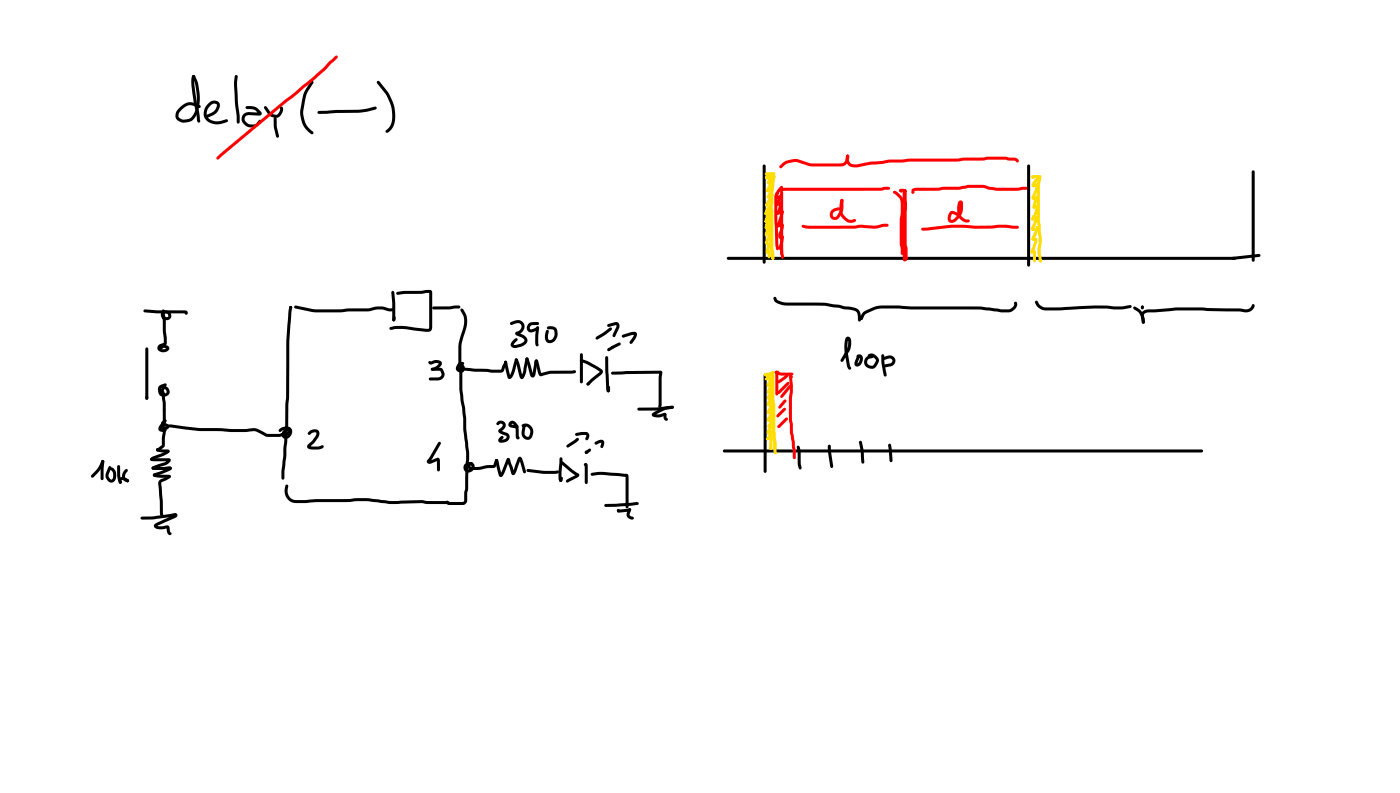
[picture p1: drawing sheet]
<svg xmlns="http://www.w3.org/2000/svg" width="337mm" height="190mm" viewBox="0 0 337 190" stroke-linecap="round" stroke-linejoin="round" font-family="sans-serif">
<g fill="#000">
<path d="M46.3 18.1h.5v.7a33 33 0 0 0 1.2 8.8l.1 1.8a.54 .54 0 0 1-.6-.1 .54 .54 0 0 1-.2-.6v-1a32.7 32.7 0 0 1-1.2-9.1zM56.6 18.1h.4l.2 .3a47.5 47.5 0 0 0 .4 9.5v1.4l-.3 .4-.4-.4-.3-3.7a36.4 36.4 0 0 1-.2-7.3zM74.7 19.6l.3-.2 .4 .4-1.4 2.1a10.8 10.8 0 0 0-1.1 4.7 5.4 5.4 0 0 0 2.3 5l.2 .3-.4 .4a6 6 0 0 1-2.6-6.7l.6-3.1zM90.7 19.5l.2-.1 .3 .1 2 2.6a8.9 8.9 0 0 1 1.1 8.7 1.38 1.38 0 0 1-1.5 1 1.17 1.17 0 0 1 .7-1.2 7 7 0 0 0-.4-7.3l-2.5-3.3zM46.3 18.1h.5a11.7 11.7 0 0 1 .3 9.8 2.74 2.74 0 0 1-2.4 1.6 2.74 2.74 0 0 1-2.5-1.4v-.4a3.8 3.8 0 0 1 4.7-2.9l1.2 .5 .2 .3-.4 .4-1.3-.5a2.53 2.53 0 0 0-3.1 1.1 1.18 1.18 0 0 0-.6 1.5 1.18 1.18 0 0 0 1.6 .6 2.45 2.45 0 0 0 2.4-2.2 12.5 12.5 0 0 0-.6-8v.1l-.1-.2zM49.9 25a1.59 1.59 0 0 1 1.6-.9 1.59 1.59 0 0 1 1.4 1.1 2.95 2.95 0 0 1-1.8 2.6l-1.2 .5-.4-.1v-.5l1.3-.6a1.63 1.63 0 0 0 1.2-2.1 1.33 1.33 0 0 0-1.8 .8l-.5 1.3a1.69 1.69 0 0 0 1.5 1.9l1.4 .1 1.9-.5 .3 .4-.2 .3a4.7 4.7 0 0 1-4.3 .1 2.63 2.63 0 0 1-.4-4.4zM59.1 25.6l1.2-.1 1 .2 .6 .3 .9 .9a.57 .57 0 0 1 0 .7 .57 .57 0 0 1-.7 .2l-2.4-.2-.7 .4-.1 .9 1 .9h1.4l.9-.9 .3-.2 .3 .2v.4l-.9 1.1-.7 .2h-1.1a2.2 2.2 0 0 1-2-2.3 1.62 1.62 0 0 1 1.6-1.4l2.6 .1-.1 .3-1.1-.9-2-.3zM63.5 25.6l.3-.1 .3 .1 .9 1.3a1.23 1.23 0 0 0 1.4 .7 1.23 1.23 0 0 0 .9-1.3l-.1-.5a.47 .47 0 0 1 .6-.2 .47 .47 0 0 1 .3 .6 1.94 1.94 0 0 1-1.3 2 1.94 1.94 0 0 1-2.3-.7l-1-1.5zM65.9 28.2l.2-.2 .4 .4v2l.6 2.3-.4 .4-.3-.3-.5-2zM76.4 26.8l4.6-.4h5.2l4-.8 .4 .4-.3 .3-1.9 .5-2.2 .3-9.5 .3-.3-.1z"/>
<circle cx="46.5" cy="18.4" r=".36"/>
</g>
<path d="M52.1 37.7l16.5-13.8 6.8-5.5 5.2-5h.5v.5l-5.3 5.1-6.7 5.4-16.5 13.9-.5-.1z" fill="#f00"/>
<g fill="#000">
<path d="M34.6 74.4l9.9 .2a.55 .55 0 0 1 .6 .4 .55 .55 0 0 1-.3 .6l-.3-.1-.1-.4 .1 .2h-6.5l-3.2-.3-.3-.3zM39.1 74.4h.4l.1 .3-.1 .4a.67 .67 0 0 0 .4 1.1h.4l.2-.3a.59 .59 0 0 0-.8-.6l.4 6.4a1.03 1.03 0 0 1-.3 1.3l-1.1 .3-.2 .3 .7 .3 .8-.2-.7-.1-.5 .3a.57 .57 0 0 1-.3-.6 .57 .57 0 0 1 .6-.4 1.04 1.04 0 0 1 1.1 .1 1.04 1.04 0 0 1 .4 1.1 1.6 1.6 0 0 1-2.8-.5l.4-.8 1.2-.5v.2l-.5-6.7a1.05 1.05 0 0 1 .6-1.2 1.05 1.05 0 0 1 1.3 .3 1.23 1.23 0 0 1-.3 2 1.23 1.23 0 0 1-1.8-.9v-1zM69.7 73.6h.4l.1 .3-.6 8-.1 13.7-.2 1.6v5.1l-.9 12.6-.4 .3-.4-.3 .1-1.6 .4-3.6 .5-7.4 .2-15.9a72.3 72.3 0 0 1 .5-10.6zM70.8 73.5l.3-.1 4.3 .9a60.8 60.8 0 0 0 9.6-.2h3.3a9.2 9.2 0 0 1 4-.4l1.2 .4 1-.1 .4 .3a1.35 1.35 0 0 1-1.7 .4l-1.2-.3-1.2-.1-2.2 .5h-3.6a58.5 58.5 0 0 1-9.9 .2l-4.1-.9-.3-.4zM94.5 76l.5 .1 .1 .2-.1 .7-.3 .2-.4-.4zM94.2 70l.2-.1 .4 .3 .2 2.4v4.2l-.3 .4-.4-.4zM95.3 70.2l2.6-.3a11.5 11.5 0 0 0 4.3-.2h1.3l.4 .4v8.2a1.18 1.18 0 0 1-.4 1.3 1.18 1.18 0 0 1-1.3 .1l-4.7-.6h-2.7a.8 .8 0 0 1-1.2-.2l.3-.4 1-.2a18.7 18.7 0 0 1 5.4 .5l2.8 .1 .1-8.7 .1 .2h-1a12.5 12.5 0 0 1-4.4 .2l-2.3 .2-.3-.1zM104 73.7l6.3-.3 .4 .3-.4 .4-2.1 .2h-4l-.2-.1zM110.8 74.2l.2-.1 .3 .2 .6 .9a5.8 5.8 0 0 1-.2 4.9 16.4 16.4 0 0 0-.7 7.7l.1 1.2v4.4l.3 2.7a39.5 39.5 0 0 1 .8 7.7l.1 1.5a18.2 18.2 0 0 1 .4 5.8l-.2 6.3-.2 1-.1 2.3-.8 .6-3.7-.1a.69 .69 0 0 1-.4-.8l.2-.2 .5 .4h3.3l.3-.3 .4-9.3a17.9 17.9 0 0 0-.4-5.8l-.2-1.5a36.3 36.3 0 0 0-.7-7.6l-.3-2.7v-3.4a39.3 39.3 0 0 1-.1-7.7l1-3.5 .3-1.4-.1-1.3-.8-1.5zM122.6 77.5l1-.4a1.72 1.72 0 0 1 2.4 .9 1.72 1.72 0 0 1-1.2 2.3l-.4 .1 .1-.5 1.1 .4a1.42 1.42 0 0 1 1.2 1.4 1.42 1.42 0 0 1-1.1 1.4l-1.6 .5a.93 .93 0 0 1-1.1-.3 .93 .93 0 0 1 .1-1.2l.2-.3a.81 .81 0 0 1 1.1-.5 .77 .77 0 0 1-.6 1l-.3 .5 .4 .1 1.1-.3a1.03 1.03 0 0 0 1.1-.9l-.5-.5-.8-.4a.74 .74 0 0 1-.8-1l1.1-.7 .3-.5-.1-.5a1 1 0 0 0-1.4-.4l-1 .4-.2-.1zM127.1 77.7l.7-.3h1.4l.4 .3-.4 .4-1.6 .1a.52 .52 0 0 0-.3 .5 .52 .52 0 0 0 .3 .4l1.3-.5v.2l.3-.4 .4 .3a2.14 2.14 0 0 1-2.6 .9 1.29 1.29 0 0 1 .1-1.9zM129 78.5h.5l.1 .3a9.5 9.5 0 0 0-.2 3.8v.5a.6 .6 0 0 1-.7-.2 .6 .6 0 0 1 0-.6 8.8 8.8 0 0 1 .2-3.7z"/>
<path d="M131.5 78.5a1.71 1.71 0 0 1 2 .2 1.71 1.71 0 0 1 .5 2 1.69 1.69 0 0 1-.9 1.5 1.69 1.69 0 0 1-1.8-.2l-.3-.6v-.8l.2-1.1 .4-.3 .3 .4-.2 1.6a.6 .6 0 0 0 .6 .6 .6 .6 0 0 0 .6-.5l.4-.9-.1-1-.4-.3-1.2-.1zM146 78l1.7-.6a.98 .98 0 0 1 1.1 .4 .98 .98 0 0 1 0 1.2l-.9 1.8-.3 .2-.3-.1-.1-.3 .9-2 .1-.5-1.9 .5-.3-.2zM186 71.4h.5l.2 .5a2.54 2.54 0 0 0 2.2 .8h9.4l3.4 .5 1 .3a5.8 5.8 0 0 1 3.8 1l.5 1.5v.9l-.4 .4-.4-.4v-1.2l-.2-.7-.4-.3-.8-.2-6.5-1-9-.1a3.5 3.5 0 0 1-3.3-1.3zM207.4 75.1l.9-.6 2.7-1 5.1-.1a64.8 64.8 0 0 0 9.9 .2h9.6l5.1 .7h1.8l1-.6 .4-1.1 .2-.1a1.12 1.12 0 0 1-.2 1.8l-1.1 .7h-1.8l-5.4-.6-9.6-.1a64.7 64.7 0 0 1-9.9-.2h-4.2l-1.4 .3-2.5 1.1-.6 1.2-.3 .2-.3-.1-.1-.3zM248.9 72.3h.4l.7 1 1.2 .5h3.7l4.5-.3a27.8 27.8 0 0 1 7.4 0l2.8 .1 2.1-.3 .4 .3-.3 .4a13.2 13.2 0 0 1-5.5 .2l-3.1-.1-8.3 .5h-3.8l-.8-.3-.9-.6-.6-1zM272.5 73.7h.4l.8 .5a3.5 3.5 0 0 1 1.4 3.5l-.5-.1-.1-.2a3.3 3.3 0 0 0-1.1-2.6l-.8-.5-.2-.3zM274.6 74.9l1.3-.6 6.8-.4 15.2 .2 1.3 .2a1.5 1.5 0 0 0 1.8-1.2h.5a1.85 1.85 0 0 1-2.4 1.9l-1.2-.2-15.2-.2-6.4 .4a.89 .89 0 0 0-1.3 .9l.2 1.5-.4 .3-.3-.2-.2-1.6v-.5zM35 95.1h.5v.8h-.5zM35 83.5h.5l.2 .3v11.9l-.4 .4-.4-.4zM38.2 92.7l1.4-.6 .4 .1v.5l-1.1 .4a1 1 0 0 0 .3 1.5l.8-.3-.3-.8h-.2l-.1 .4 .4 3 .1 5.2-.4 .4-.4-.4v-5.2l-.2-2.5a1.05 1.05 0 0 1 .5-1.6 1.05 1.05 0 0 1 1.3 1 1.41 1.41 0 0 1-1.5 1.5 1.41 1.41 0 0 1-1.2-1.7zM103 86.8l.3-.1 .4 .2h-.2l.7-.3a1.29 1.29 0 0 1 2 .9 2.55 2.55 0 0 1-2.5 1.5 .57 .57 0 0 1 .5-.7l.8-.4 .5-.6-.8-.1-.9 .3a.56 .56 0 0 1-.6-.1 .56 .56 0 0 1-.2-.6zM103.7 88.4h2.4l.3 .3 .3 .7a1.46 1.46 0 0 1-1.4 2l-2.1-.1v-.5l2.3-.2 .4-.2 .2-.4-.2-.9h-2l-.2-.1z"/>
<path d="M110.2 88.2l.3-.1 3.6 .5 6.4 .2 .7-1.6a.44 .44 0 0 1 .6-.4l.1 .5-.8 1.8-.6 .4h-2.2l-7.1-.5-.9-.2-.2-.3zM110.1 87.3l.3-.2a.93 .93 0 0 1 1.2 .2l-.1 .3-.8 .1-.3 .6-.1 .3 .6 .2v-.6l-.7-.3a.54 .54 0 0 1 .2-.6 .54 .54 0 0 1 .7 .1 1.13 1.13 0 0 1 .5 1.7 1.13 1.13 0 0 1-1.7 .2 1.13 1.13 0 0 1 .1-1.8zM121.3 86.8l.2-.1 .4 .2 .8 3.6-.3-.2 .6-1.1 .7-2.6a.45 .45 0 0 1 .7-.4v.5l-.6 2.4-.5 1.2-.4 .6a.53 .53 0 0 1-.9-.2l-.8-3.6zM123.9 86.2l.2-.1a1.89 1.89 0 0 1 .9 1.7l.7 2.6h-.4l.5-1.2 .5-3 .4-.3 .2 .1 .1 .4-.4 2.2a2.85 2.85 0 0 1-1.2 2.5l-.3-.1-.2-.5-1.2-4zM126.4 86l.3-.1 .3 .1 .1 .4 1.1 3.6h-.3l.6-3.3 .3-.3h.4l.1 .3-.3 .4 .2-.1-.4 2.7a.7 .7 0 0 1-.3 .9 .7 .7 0 0 1-.9-.2l-1.3-4.2zM128.7 86.4h.4l.3 .3 .8 3h-.2l2.4-.6 5.7-.2 .4 .4-.1 .2-.6 .2-5.4 .1-2.4 .6a.89 .89 0 0 1-.7-.9l-.7-2.8zM139.5 86.3l.3-.1 1.5 .6 3.1 1.7a.87 .87 0 0 1 .5 .9 .87 .87 0 0 1-.6 .8l-2.7 2.3h-.5v-.5l3.1-2.8-3-1.7-1.6-.6-.2-.3zM139.5 84.9h.5l.1 .3v6.5l-.3 .4-.4-.4zM141.3 91.8h.5a.5 .5 0 0 1-.1 .6 .5 .5 0 0 1-.6 .1l-.1-.2zM143.3 80.9l3.3-2.2 .4 .1 .1 .2-.1 .3-3.3 2.2h-.5l-.1-.3zM146.1 92.8h.5l.1 .2-.1 .9-.4 .4-.3-.4zM145.6 85.6l.2-.1 .4 .4 .3 8.2a.6 .6 0 0 1-.8-.7l-.2-4.2z"/>
<path d="M147 89.4l3.5-.3h8.5l.2 .4-.1 1.2-.2 7-.3 .2-.4-.3 .3-.4-.2 .2v-6.7l.2-1.2 .3 .3-11.6 .2-.2-.1zM149.5 80.5l2.5-.8a.81 .81 0 0 1 1 .3 .81 .81 0 0 1-.1 1l-.9 1.5-.3 .1-.4-.3 1.1-2 .1 .1-2.6 .7-.3-.1zM153.3 98l4.4-.1 3.8-.4h.3l.2 .3-.4 .4-3.9 .4-4.1 .1-.3-.2zM159.6 99.3l.3-.1 .3 .3v.8l.4 .4-.1 .3-.4 .1-.5-.4-.1-.4zM156.8 99.3l.6-.4a8.7 8.7 0 0 1 4.1-1.4l.4 .1 .1 .2-.3 .4a8.6 8.6 0 0 0-4.3 1.6l-.1-.4 1 .2 1.7-.4 .2 .4-.1 .2-.4 .1a2.67 2.67 0 0 1-3-.1zM203.4 81a.87 .87 0 0 1 1 .1 .87 .87 0 0 1 .2 1.1v.2a4 4 0 0 1-.9 2.7l-1 1.7-.3 .2-.3-.1v-.5l1-1.7a3.8 3.8 0 0 0 .7-3l.1-.2-.2 1v1.8l.7 3.7a.54 .54 0 0 1-.1 .8l-.4-.1-.2-.6-.7-3.7a6.9 6.9 0 0 1 .3-3.2zM206 85.3a.99 .99 0 0 1 1.3 .1 .99 .99 0 0 1 .1 1.3 1.2 1.2 0 0 1-.6 1.1 1.2 1.2 0 0 1-1.3 0l-.1-.5 .2-.6 .4-1.2 .4-.2 .2 .1 .1 .3-.7 1.6a1.18 1.18 0 0 0 .7-1.4l-.7-.1zM208.6 85.2a1.4 1.4 0 0 1 2 .3l.6 .6a1.15 1.15 0 0 1-.2 1.3l-.3 .6a1.63 1.63 0 0 1-2.6 0 1.63 1.63 0 0 1 .8-2.5l.7-.2 .4 .4-.3 .3-.7 .2a.92 .92 0 0 0-.5 1.2 .92 .92 0 0 0 1.2 .5l.4-.3 .5-1.1-.9-.8h-1zM212.2 85.9l1.1-.4a1.35 1.35 0 0 1 1.9 .7 1.35 1.35 0 0 1-1 1.8l-1.4 .3-.4-.4 .3-.4 1.6-.4a.59 .59 0 0 0 .1-.7 .59 .59 0 0 0-.7-.3l-1.3 .4-.2-.1zM212 85.2l.2-.1 .4 .3v2l.6 2.7-.4 .4-.4-.3-.5-2.7zM24.4 110.6h.6l.1 .3-.9 1.8-1.7 2h-.6v-.5l1.5-1.6zM24.4 110.6h.5l.2 .4-.2 4-.4 .4-.3-.4v-2.6z"/>
<path d="M26.2 112l.5 .1 .1 .2-.6 1.4a1.05 1.05 0 0 0 .4 1.4l.3 .1a1.31 1.31 0 0 0 .3-1.6l-.7-.9a.63 .63 0 0 1 .7-.3 .63 .63 0 0 1 .4 .5 2.05 2.05 0 0 1-.6 3 1.71 1.71 0 0 1-1.5-2.5zM28.7 114.9a1.75 1.75 0 0 1 2.3 .4l-.1 .5-.2 .1-1-.5-.5-.1 .1 .5-.4 .4-.2-.1-.2-.5zM28.6 115.6l.3-.1 .3 .1v.4l-.3 .2-.2-.1zM28.3 111.8l.2-.1 .4 .4v2.2l.4 1.5-.4 .4a2.68 2.68 0 0 1-.7-2zM30.1 112.8h.5a.87 .87 0 0 1-.4 1l-.1 .1a.76 .76 0 0 0 .6 1.2l.2 .1a.53 .53 0 0 1-.3 .7 .53 .53 0 0 1-.7-.3 1.7 1.7 0 0 1 .2-2.8zM30.4 115.3l.5-.1v.5l-.5 .1zM36.2 110.1h4.4a.68 .68 0 0 1 .4 .7 .68 .68 0 0 1-.5 .6l-3.7 1.4-.3-.1a.52 .52 0 0 1 .4-.8l2.7-.8 .8-.7 .2 .4h-3.5a.63 .63 0 0 1-.7-.1 .63 .63 0 0 1-.2-.6zM36.5 112.2l4.2-.2 .5 .2 .1 .3-.3 .3-.4-.2 .1 .1-1.1 .2h-2.5l-.5-.1-.2-.3zM36.8 113.9l3.9 .2 .3 .3-.3 .4h-2a2.53 2.53 0 0 1-1.9-.4zM37.6 107.8l.3-.1 2.5 .3 .4 .4-.4 .4-2.3-.2-.5-.3zM39.4 103.1h.5v.5h-.5zM39.3 103.6h.5l.1 .3-.3 3.3-1 .9-.7 .3a.48 .48 0 0 1-.3-.6 .48 .48 0 0 1 .5-.3l.8-.5v-1.9z"/>
<path d="M39 101.2l.5-.4h.5l.1 .3-.2 .3-.5 .5v.6h.6l-.3-.1a.7 .7 0 0 0-.9 .6l.7 .1-.2 .1 .3-.2 .4 .4a1.04 1.04 0 0 1-1.6 .2 1.04 1.04 0 0 1 .2-1.7 1.2 1.2 0 0 1 1.3-.2 1.2 1.2 0 0 1 .7 1 1.13 1.13 0 0 1-1.6 .3 1.13 1.13 0 0 1-.1-1.7zM39.9 102.3l.5-.3h.5l7 .8 5.2 .1 2.4 .2h3.5l2.3-.2 3 1.3h2.9l2.1-.5-.8 .4v.5l.2 .1 .4-.1 .3-.5 .1-.5-.1-.3a2.06 2.06 0 0 0-2.1 .5l-.2-.1a1.02 1.02 0 0 1 .9-1.1 1.43 1.43 0 0 1 1.5-.1 1.43 1.43 0 0 1 .7 1.3 1.42 1.42 0 0 1-.8 1.4 1.42 1.42 0 0 1-1.6-.3 1.38 1.38 0 0 1 .4-1.6 1.38 1.38 0 0 1 1.7 0 .96 .96 0 0 1-.2 1 .96 .96 0 0 1-1 .2l-1.6 .5h-2.8l-3.3-1.4-2 .2h-3.3l-2.6-.2-5.3-.1-6.7-.8-.9 .2-.3-.1zM36.2 110l3.9-1.8-.1 .2 .4-.4a.5 .5 0 0 1 .3 .6 .5 .5 0 0 1-.4 .4l-3.5 1.4-.3 .3-.4-.4zM38.3 115.4l2.4-1.3 .2 .1 .1 .4a3.3 3.3 0 0 1-2 1.2l-.3 .3 .4 4.3 .1 3.6a.59 .59 0 0 1-.6-.1 .59 .59 0 0 1-.2-.7v-2.8l-.4-4.3zM36.9 113.8l3.7-1.4 .4-.3a.46 .46 0 0 1 .3 .5 .46 .46 0 0 1-.4 .4l-3.8 1.5-.4-.4zM68.7 116.5h.5v1a2.23 2.23 0 0 0 2.7 2.6h1.9a52.8 52.8 0 0 1 8.9-.2h1.3a37.2 37.2 0 0 1 9.6 .4l7.8-.2 1.4 .3h4.5l.7 .1 .2 .3-.3 .4-5.1-.1-1.3-.2-5.2 .1a43.5 43.5 0 0 1-8-.6l-5.6 .2a51.8 51.8 0 0 0-8.8 .2l-.5 .1a6.7 6.7 0 0 1-3.6-.4 3.2 3.2 0 0 1-1.2-3.8zM74.1 103.9l.3-.3a1.38 1.38 0 0 1 1.3-.5 1.38 1.38 0 0 1 1.1 1l-.2 .9-.9 1.2-1.2 1.1v-.2l1.9 .2 .7-.2a.48 .48 0 0 1 .7 .2l-.2 .4-.9 .3h-1.9l-.8-.3-.2-.4 .1-.4 1.2-1.2 .8-1 .2-.6-.1-.2h-.6l-1.1 .6-.3-.4zM105.3 106.3l.3-.2 .3 .1 .1 .4-2.7 4.4-.1-.3 1.7-.7a.56 .56 0 0 1 .7 .1 .56 .56 0 0 1 .2 .6v2.2l-.4 .4-.4-.4v-2.4l.3 .2-1.4 .5a.74 .74 0 0 1-1.2 0 .74 .74 0 0 1 .4-1.1zM111.7 111.5l.8-.3 1.1-.1v.5l-1 .3a.51 .51 0 0 0-.3 .8 .51 .51 0 0 0 .8-.1l.3-.6-.4-.3 .2 .4 .7 .1 4.7-.5 .4-1.2 .4-.2 .3 .3-.3 1a.91 .91 0 0 1-1.1 .8l-1.2 .1-1.9 .4h-1.7a1 1 0 0 1-1.1-.7 1 1 0 0 1 .5-1.2 1.22 1.22 0 0 1 1.2 1.2 1.22 1.22 0 0 1-1.1 1.3 1.2 1.2 0 0 1-1.4-.5 1.2 1.2 0 0 1 .1-1.5zM119.4 101.5l.2-.2a1.22 1.22 0 0 1 1.9 .3 1.22 1.22 0 0 1-.7 1.8l-.3 .3-.1-.3 1.4 .6a1.18 1.18 0 0 1 .7 1.2 1.18 1.18 0 0 1-1 1l-.8 .2a.71 .71 0 0 1-.9-.4 .71 .71 0 0 1 .4-.9l.5-.4 .3 .1a.75 .75 0 0 1-.5 1l-.1-.2 1.1-.2 .3-.5-.2-.3-1.1-.3a.73 .73 0 0 1-.7-.7 .73 .73 0 0 1 .6-.8 .64 .64 0 0 0 .4-.9l-.6-.1-.5 .4-.3-.1zM119.1 110.4l.5-.1 .2 .3 .8 3.4-.3-.1 1.5-3.6 .3-.3 .3 .1 .1 .3-.2 .3 .1-.1-1.1 3a.82 .82 0 0 1-.4 .8 .82 .82 0 0 1-.9 0l-1-3.8zM121.9 110.1a.49 .49 0 0 1 .6 0 .49 .49 0 0 1 .2 .5l.9 3-.4-.1 1.2-3.3a.52 .52 0 0 1 .5-.5 .52 .52 0 0 1 .6 .4l.9 3.2-.1 .3-.2 .1-.4-.2-.9-3.1 .4-.1-.9 2.6a1.02 1.02 0 0 1-1.2 1.2l-1-2.9-.3-.8z"/>
<path d="M122.5 101.4l.6-.3 .6 .2 .9 1v.5l-.5-.1-.9-.9-.3 .1 .6 .2a.94 .94 0 0 1 1.2 .9v2l-.3-.2 .4 .1 .1 .3a.51 .51 0 0 1-.6 .3 .51 .51 0 0 1-.3-.7l-.1-1.8-.5-.2a.88 .88 0 0 1-.9-.2 .88 .88 0 0 1-.2-1zM125.4 102.1a1.94 1.94 0 0 1 2.5 .4 1.94 1.94 0 0 1 0 2.5 1.41 1.41 0 0 1-1.8 .4 1.41 1.41 0 0 1-.7-1.7l.2-1.3 .4-.3 .3 .4-.2 1.1a.95 .95 0 0 0 .8 1.3 1.35 1.35 0 0 0 .6-1.4 1.35 1.35 0 0 0-1.2-1l-.6 .1-.2-.1zM126.7 112.8l.3-.1 3.8 .4 3.2-.1 .3 .1v.5a3.7 3.7 0 0 1-2.5 .2l-4.9-.4-.4-.4zM134.7 114.6l.3-.1a.61 .61 0 0 1 .3 .8 .61 .61 0 0 1-.7 .4l-.2-.3zM134.6 110h.5l.1 .2-.2 3.2v2.3a.65 .65 0 0 1-.7-.9zM134.8 110.9h.5l3 2.4a.93 .93 0 0 1 .8 1.1h-.5l-1.5-1.1-2.2-1.9zM136.3 106.9l1.9-1.3a.58 .58 0 0 1 .4-.3 .58 .58 0 0 1 .6 .2l-.6 .7-1.9 1.3-.5-.1-.1-.2zM138.3 104.1l1.2-.3h1.3a1.04 1.04 0 0 1 .9 .9 1.04 1.04 0 0 1-.7 1.1l-.3-.4 .2-.9-2.3 .2-.3-.1zM136.2 115.3l2.4-1.3-.1 .1 .4-.3a.54 .54 0 0 1 .3 .6 .54 .54 0 0 1-.5 .4l-2.3 1.1-.4-.3zM140.7 108.5l1-.8 .4 .4-1 1-.4-.1zM140.6 111.4l.2-.1 .3 .1 .2 .5v4l-.4 .4-.3-.4zM142.1 113.7l.2-.1a31.3 31.3 0 0 1 8.1 .2 .66 .66 0 0 1 .7 .9v7.1l-.4 .3-.3-.3v-7.4l.2 .1-3.3-.2a13.4 13.4 0 0 0-4.9 0l-.3-.1z"/>
<path d="M143 106.3l.8-.5a.95 .95 0 0 1 1.3 .1 .95 .95 0 0 1 0 1.3l-.2 .4-.5-.1-.1-.3 .2-.9-1.2 .5-.3-.1zM33.9 124.2l2.9-.2 3.9-.5a1.84 1.84 0 0 1 1.8-.1 .76 .76 0 0 1-.7 1.1l-4.1 1.9v-.2l.7 .2 1.4-.1a.68 .68 0 0 1 1 .6l.1 .9 .4 .4a.65 .65 0 0 1-.9 .2 .65 .65 0 0 1-.3-.8v-.8l.1 .1a2.75 2.75 0 0 1-3.2-.4 .84 .84 0 0 1 .7-.9l4.3-2 .1 .4-5.6 .8h-2.4l-.2-.1zM145.3 121.2l7.9-.6 .4 .4-.4 .3-5.1 .4-2.5 .1-.3-.1zM148.4 122.5l3-.4 .3 .4-.5 .4-2.2 .2-.5-.1-.2-.3zM151.1 122.2h.5l.1 .3-.4 1.1 .5 .5a.52 .52 0 0 1 .5 .6 1.27 1.27 0 0 1-1.7-1.1z"/>
<circle cx="69.9" cy="73.9" r=".37"/>
<circle cx="69.9" cy="73.9" r=".36"/>
<circle cx="94.7" cy="76.8" r=".36"/>
<circle cx="274.8" cy="77.4" r=".36"/>
<circle cx="110.4" cy="88.5" r=".36"/>
<circle cx="110.4" cy="88.5" r=".37"/>
<circle cx="121.5" cy="87" r=".36"/>
<circle cx="124.1" cy="86.5" r=".36"/>
<circle cx="126.7" cy="86.2" r=".36"/>
<circle cx="146.2" cy="93.9" r=".36"/>
<circle cx="24.7" cy="110.9" r=".37"/>
<circle cx="36.5" cy="110.3" r=".36"/>
<circle cx="36.8" cy="112.5" r=".36"/>
<circle cx="37.1" cy="114.1" r=".36"/>
<circle cx="37.9" cy="108.1" r=".36"/>
<circle cx="40.7" cy="114.5" r=".36"/>
<circle cx="119.4" cy="110.6" r=".36"/>
<circle cx="134.8" cy="115.4" r=".36"/>
<circle cx="140.8" cy="111.6" r=".37"/>
<circle cx="140.9" cy="108.7" r=".37"/>
<circle cx="148.6" cy="122.7" r=".37"/>
<circle cx="151.4" cy="122.5" r=".36"/>
</g>
<g fill="#000">
<path d="M183.4 39.6l.3-.1 .4 .4v23.1l-.4 .4-.4-.4z" fill-rule="evenodd"/>
<path d="M247 39.6h.5l.1 .3v23.8l-.3 .4-.4-.4z" fill-rule="evenodd"/>
<path d="M301 41h.5l.1 .3v21.2l-.3 .4-.4-.4z" fill-rule="evenodd"/>
<path d="M174.8 61.8l122-.1 .4 .4-.4 .3h-121.7l-.4-.3z" fill-rule="evenodd"/>
<path d="M274.4 73.5l.2-.1a.49 .49 0 0 1 .4 .5 .49 .49 0 0 1-.4 .4 .53 .53 0 0 1-.2-.8z" fill-rule="evenodd"/>
<path d="M296.1 61.8l6.5-.8 .4 .4-.3 .3-6.3 .7-.3-.1z" fill-rule="evenodd"/>
<path d="M146.1 83.7l1.1-.6 .4 .3-.2 .4-.9 .5z" fill-rule="evenodd"/>
<path d="M146.9 83.3l1.8-1 .4 .1 .1 .2-.2 .4-1.6 .8-.4-.1z" fill-rule="evenodd"/>
<circle cx="274.6" cy="73.7" r=".36"/>
<circle cx="146.3" cy="84" r=".36"/>
</g>
<g fill="#fd0">
<path d="M183.9 41.5l2.1-.1 .4 .3-.4 .4h-1.8l-.4-.4z"/>
<path d="M185.7 42.1l.3-.2 .4 .4-.5 3.8v2.3l-.4 2.8v6.1l.6 4a.85 .85 0 0 1-.3 1.1l-.4-.3-.7-4.9v-6.2l.5-2.6v-2.4z"/>
<path d="M184.8 42.2l.3-.1 .4 .3v1.7l.2 1.1v4.2l.2 1.7v8.7l.3 2-.1 .5-.3 .1-.4-.3-.2-2.2v-8.8l-.2-1.7v-4.2l-.3-1.1z"/>
<path d="M184.3 41.9l.6-.3 .3 .4-.6 .7-.1-.2v.5a.51 .51 0 0 1-.6-.3 .51 .51 0 0 1 .2-.6z"/>
<path d="M184 42.5l.9-.5a.61 .61 0 0 1 .7 .3 .61 .61 0 0 1-.1 .8l-.4 .8-.3-.3 .6-.5 .4 .1v.5l-.4 .3a.59 .59 0 0 1-.9 .2 .59 .59 0 0 1 .1-1l.3-.8 .4 .2-1 .5-.3-.1z"/>
<path d="M185.3 43.2h.5v.5h-.5z"/>
<path d="M185.3 43.2l.3-.1a.58 .58 0 0 1 .4 .5 .58 .58 0 0 1-.3 .5l-.9 2h-.5l-.1-.5z"/>
<path d="M184.2 45.5h.5h-.2l1.2-.7 .3 .4-.4 .5a1.2 1.2 0 0 1-1.3 .4z"/>
<path d="M185.4 44.9h.5l.1 .3-.1 .2-.4 .1-.2-.3z"/>
<path d="M185.4 44.9h.5l.1 .5-1 2.1-.4 .2-.2-.1-.1-.4z"/>
<path d="M185.4 46.6h.4l.1 .4-1.3 2.4-.3 .3-.3-.1-.1-.4z"/>
<path d="M185.3 48.5l.3-.1 .2 .1 .1 .4-1.1 1.7-.4 .9-.3 .2a.78 .78 0 0 1-.1-1.3z"/>
<path d="M184.7 50.6h.4l.1 .3-.7 2.3-.4 .3-.3-.1-.1-.3z"/>
<path d="M184.7 52.2h.4l.1 .3-.7 2.1v-.2v.5a.56 .56 0 0 1-.7-.3 .56 .56 0 0 1 .2-.7z"/>
<path d="M183.9 54.4l.8-.4 .3 .1 .1 .2-.1 .3-.8 .4-.3-.1z"/>
<path d="M184.5 54.1h.5l.1 .4-.7 2.2a.48 .48 0 0 1-.6-.2 .48 .48 0 0 1 .1-.6l.5-1.5 .1 .2z"/>
<path d="M184.6 56l.5-.1 .3 .3-.1 .3h-.7z"/>
<path d="M184.7 56l.3-.1a.53 .53 0 0 1 .3 .8l-.7 1.6v-.1a.82 .82 0 0 1 .4 1.4l-.3 1.2-.3 .1a.8 .8 0 0 1-.1-1.2l.1-.9 .2 .1a.66 .66 0 0 1-.7-.9z"/>
<path d="M184.2 60.3h.1a.52 .52 0 0 1 .6-.3 .52 .52 0 0 1 .3 .7v1l-.3 .4-.4-.4v-1.1l.4 .1-.4 .2-.3-.1z"/>
<path d="M248 42.2l.3-.1a2.18 2.18 0 0 1 2.1 .3l-.4 2.4v8.3l.2 2.3a9.2 9.2 0 0 1 0 4.1l.2 3.2-.3 .3a.84 .84 0 0 1-.4-1l-.2-2.5a9.2 9.2 0 0 0 0-4.1l-.2-2.3v-8.7l.4-1.9 .2 .3h-1.5l.2-.2-.1 .3-.3 .1-.4-.3z"/>
<path d="M249.8 62.5l.1-.1 .2 .3-.2-.3h.4l.1 .5-.2 .1-.1-.3 .1 .3-.4-.1z"/>
<path d="M249.1 42.7l.3-.2 .3 .4-1 1.7v-.2l-.1 .4a.47 .47 0 0 1-.6-.1 .47 .47 0 0 1 .2-.7z"/>
<path d="M248.1 44.3l.8-.2a.66 .66 0 0 1 .7 .2 .66 .66 0 0 1 0 .8l-1 2.4v-.1a.45 .45 0 0 1 .4-.2 .45 .45 0 0 1 .4 .3l-.4 .4 .2-.1a.67 .67 0 0 1-.9 .2 .67 .67 0 0 1-.3-.9l.7-1.5 .3-1 .1 .1-.8 .3-.2-.2z"/>
<path d="M248.8 47.2l.5 .1 .1 .3-.5 2.1-.3-.2 .8-.3 .4 .3-.1 .3-.9 .4a.53 .53 0 0 1-.6-.2 .53 .53 0 0 1 .1-.7z"/>
<path d="M249.2 49.3l.3-.1 .3 .2v.4l-.6 1.8-.7 1.4-.3 .1a.58 .58 0 0 1-.1-1l.5-.8z"/>
<path d="M248.9 52h.5l.1 .2-.6 2.1-.3 .7-.3-.2h.5a.55 .55 0 0 1-.7 .6 .55 .55 0 0 1-.2-.9l.4-.7z"/>
<path d="M249.2 54.3h.4l.1 .4-1 2.7-.3-.2a.67 .67 0 0 1 1 .3l-.6 2.2-.4 .8v-.2v.5l-.3 .1a.72 .72 0 0 1-.1-1.2l.7-2.1 .2 .2a.62 .62 0 0 1-.9-.1 .62 .62 0 0 1 .1-.9z"/>
<path d="M247.9 60.3l.5-.2a.59 .59 0 0 1 .6 .8v1.7l-.3 .4-.4-.4v-2l.2 .2a.46 .46 0 0 1-.8-.2z"/>
<circle cx="186" cy="42.3" r=".37"/>
<circle cx="184.4" cy="60.6" r=".37"/>
<circle cx="250.1" cy="62.6" r=".36"/>
<circle cx="249.5" cy="49.6" r=".37"/>
</g>
<g fill="#f00">
<path d="M187.2 45.5l1.5-.4h23.1l.9-.2h.9l.4 .3-.4 .4-1.8 .2h-22.7l-1.7 .3-.2-.1z"/>
<path d="M214.8 45.9a2.11 2.11 0 0 1 1.9 1.2l.4 .7 .1 1.1v2.3l-.2 1.6v5.2l.3 2.9-.4 .4-.4-.4-.2-2.3v-5.9l.2-1.5v-2.6l-.3-1-1.5-1.2z"/>
<path d="M187.7 45.9h.5l.1 .3v14.8l-.4 .4-.4-.4z"/>
<path d="M186.5 46.2l.5-.2 .3 .4-.1 .3-.3 .1 .2-.1-.2 1v4.9l.3 6.6a.59 .59 0 0 1-.3 .9l-.3-.1-.1-.3 .3-.3-.2 .2-.2-.6-.2-5.7-.1-5.6z"/>
<path d="M187.6 44.7l.3-.1 .4 .4-.9 1.2-.5 1.1-.2-.2 1.1-.5 .4 .4-.3 .3h.1a1.13 1.13 0 0 1-1.8 .2l.4-1.5z"/>
<path d="M187.6 46.7h.5v.5l-1 2.1-.5 .1a2.06 2.06 0 0 1 .4-1.7z"/>
<path d="M186.6 48.8h.5l-.2-.1 .8-.3 .3 .3-.2 .4a.83 .83 0 0 1-1.3 0z"/>
<path d="M187.4 48.5h.5v1l-.3 1.2-.4 .8-.2 .1a.43 .43 0 0 1-.3-.7l.3-.6z"/>
<path d="M186.7 51l.5-.1h-.2l.9-.4 .4 .1 .1 .3-.1 .2-1.2 .5-.4-.1z"/>
<path d="M187.8 50.6a.54 .54 0 0 1 .6 .3 .54 .54 0 0 1-.1 .6l-.7 2.1-.4 .9-.2 .1a.54 .54 0 0 1-.2-.9z"/>
<path d="M186.7 54h.5l-.2-.1 .7-.3a.6 .6 0 0 1 .6 .2 .6 .6 0 0 1 .1 .6l-.6 2.4-.2-.1 .3-.2 .3 .1 .1 .3-.2 .3a.69 .69 0 0 1-.9 0 .69 .69 0 0 1-.1-.9l.6-2.1 .2 .1-.5 .2a.44 .44 0 0 1-.6 .1 .44 .44 0 0 1-.1-.6z"/>
<path d="M187.8 56.6h.5l.1 .6-.5 2.4-.2-.2a.67 .67 0 0 1 .6 .7v.9a.79 .79 0 0 1-.2 1.2 1.72 1.72 0 0 1-.5-1.4l-.1-.8 .1 .1a.53 .53 0 0 1-.4-.8z"/>
<path d="M192.8 54.1l.3-.1a11.4 11.4 0 0 0 4.3 .2h7.9l1.7-.2 3.8 .2a4.4 4.4 0 0 1 2.7-.3l.1 .2-.3 .4h-1l-1.8 .4-3.5-.2-1.7 .2h-7.9a12.2 12.2 0 0 1-4.4-.2l-.3-.4z"/>
<path d="M202.1 47.9h.5a4.9 4.9 0 0 1-1 4.5 1.35 1.35 0 0 1-2.1-.3 1.35 1.35 0 0 1 .8-1.9l1.4-.4 .4 .3-.3 .4-.9 .2-.5 .3-.2 .5 .2 .5a.58 .58 0 0 0 .8-.2l.2-.3a4.1 4.1 0 0 0 .6-3.3z"/>
<path d="M202.1 47.9l.5-.1 .2 .3-.1 .3h-.5l-.2-.3z"/>
<path d="M202.2 47.8l.4 .1 .2 .2-.3 1.4 .1 1.7a2.43 2.43 0 0 0 1.3 1.4l.5 .2 1-.2 .3 .1a.67 .67 0 0 1-.9 .8h-.7l-.6-.3a2.85 2.85 0 0 1-1.7-2.4l.1-1.9z"/>
<path d="M216.3 45.5h.4l.3 .4-.1 .3-.2 .1-.4-.2z"/>
<path d="M216.3 45.5a1.02 1.02 0 0 1 1.1-.1 1.02 1.02 0 0 1 .5 .9l.1 12.5 .2 .9v2.3a.61 .61 0 0 1-.6 .8 .61 .61 0 0 1-.6-.8l-.2-2.9v-4.2v-1.8l.4-3.2-.2-3.5 .3-.8h.5l.2 .2-.3 .6 .2 3.5-.4 3.3v5.8l.2 3.2-.3-.1 .1-2.4-.3-.8v-12.8l-.9-.1z"/>
<path d="M219.2 45.5l.9-.4 10.4-.2 2.2-.5h1.6a5.7 5.7 0 0 1 3.1 .3l2.2 .4h5.1l2-.2 .3 .3-.3 .4-2 .2h-5.3l-1.9-.3-1.2-.4h-3.6l-1.4 .3a9.2 9.2 0 0 1-3.8 .2l-1.9 .2h-5.4l-.7 .3-.3-.1z"/>
<path d="M230.5 48.3a.65 .65 0 0 1 .8 0 .65 .65 0 0 1 .2 .8 4.1 4.1 0 0 1-2.6 4.4 1.15 1.15 0 0 1-1-.6 1.15 1.15 0 0 1 0-1.2 1.06 1.06 0 0 1 1.6-.9l1 .6v.4l-.4 .1-1.1-.5a1.22 1.22 0 0 0-.4 1.4h.2a3.4 3.4 0 0 0 2-3.1v-.9h.2a4.7 4.7 0 0 0 .1 3 1.78 1.78 0 0 0 1.5 .9l.4 .1a.59 .59 0 0 1-.2 .6 .59 .59 0 0 1-.7 0 2.51 2.51 0 0 1-1.9-1.9 4.5 4.5 0 0 1 .3-3.1z"/>
<path d="M221.5 54.8l7.4-.8 6.5 .2 6.4-.2 2.8 .2 .3 .4-.3 .3-2.8-.2-6.4 .2-6.9-.2-6.7 .7-.3-.1z"/>
<path d="M187.4 39.8l.6-.5a5.5 5.5 0 0 1 3.6-1.1l2.3 .7a5.6 5.6 0 0 0 3.3 .4h5a1.41 1.41 0 0 0 1.2-1.7l.1-.4a.59 .59 0 0 1 .7 .3 .59 .59 0 0 1-.1 .7 1.96 1.96 0 0 1-1.9 1.8h-5a9.3 9.3 0 0 1-5.4-1l-.8-.1-1.7 .4-1.6 1.2-.4-.4z"/>
<path d="M203.5 37.3l.3-.2 .2 .1 .1 .5a1.42 1.42 0 0 0 .3 1.5 1.42 1.42 0 0 0 1.5 .3l.4-.1a23.5 23.5 0 0 1 6-.8l1.3-.3h3.3l1.7-.2h11.6l1.5-.2h4.6l1.2-.3h4.1l1 .3h1.2a.92 .92 0 0 1 1 1l-.4 .1-.5-.4h-1.5l-.7-.2h-4.2l-1.2 .2h-4.5l-1.6 .2h-11.6l-1.7 .2-3.2 .1-1.5 .3a21.8 21.8 0 0 0-6 .8 2.15 2.15 0 0 1-2.3-.6 2.15 2.15 0 0 1-.4-2.3z"/>
<circle cx="188" cy="56.9" r=".37"/>
<circle cx="216.5" cy="45.8" r=".36"/>
<circle cx="203.8" cy="37.5" r=".36"/>
</g>
<circle cx="219.5" cy="46.2" r=".36" fill="#f00"/>
<g fill="#000">
<path d="M183.7 89.9l.2-.2 .4 .4v23.2l-.4 .3-.3-.3z" fill-rule="evenodd"/>
<path d="M173.9 108.1l115-.1 .3 .3-.3 .4h-114.8l-.2-.1z" fill-rule="evenodd"/>
</g>
<g fill="#fd0">
<path d="M183.9 90.8l1.7-.1 .3 .3-.3 .4h-1.4l-.4-.4z"/>
<path d="M185.3 90.9h.5l.1 .2-.2 3.5 .2 7.6 .5 1.7v1.5l.2 .8v1.8l-.3 .3-.4-.3-.2-3.9-.5-1.9-.2-8.4z"/>
<path d="M185.5 89.2l.3-.2 .4 .4v6.5l.2 1.6v7.4l.2 1.4v2.8a.59 .59 0 0 1-.6-.2 .59 .59 0 0 1-.1-.6v-2l-.2-1.4v-7.4l-.2-1.6z"/>
<path d="M183.6 89.9l1.2-.4a.64 .64 0 0 1 .8 .4 .74 .74 0 0 1-1 .3l-.7 .3-.2-.1z"/>
<path d="M184.5 89.8l.4-.2a.43 .43 0 0 1 .5 0 .43 .43 0 0 1 .1 .5l-.5 .2-.3 .6a.45 .45 0 0 1-.5-.2 .45 .45 0 0 1 .1-.6z"/>
<path d="M184.2 90.3l.3-.1 .3 .2v.5l-.3 .1-.3-.2z"/>
<path d="M185 89.5h.5v.5l-.7 .9h-.6v-.5z"/>
<path d="M185 89.5l.4-.1a1.55 1.55 0 0 1-.4 1.8l.1-.2-.4 .3a.59 .59 0 0 1-.1-.9z"/>
<path d="M184.5 90.7h.4l-.2-.1a.65 .65 0 0 1 .9 .2 .65 .65 0 0 1-.1 .9l-.5 .9-.1-.2v.5l-.5-.1-.1-.4 .6-1.3 .2 .2h-.6l-.1-.3z"/>
<path d="M184.4 92.3h.4l-.2-.1a.62 .62 0 0 1 .9-.1 .62 .62 0 0 1 .1 .9l-.5 1.2-.1-.3v.5l-.2 .1-.4-.2v-.3l.6-1.5 .3 .2-.3 .2a.43 .43 0 0 1-.7-.3z"/>
<path d="M184.5 93.9l.8-.3 .4 .3-.1 .3-.8 .3-.3-.1z"/>
<path d="M185.1 93.7a.48 .48 0 0 1 .6 .2 .48 .48 0 0 1-.1 .6l-.5 1.2-.2-.3 .6-.1a.5 .5 0 0 1-.4 .8h-.2a.52 .52 0 0 1-.5-.3 .52 .52 0 0 1 .1-.6l.5-1.3v.3z"/>
<path d="M185 95.3h.4l.2 .4-.5 1.5-.3-.3a.63 .63 0 0 1 1 .5l-.7 1.7-.3-.3 .7-.3 .2 .1a.74 .74 0 0 1-.5 .8 .74 .74 0 0 1-.8-.3l.7-1.8 .2 .2a.56 .56 0 0 1-.7 .1 .56 .56 0 0 1-.2-.7z"/>
<path d="M185.2 98.6h.5a1.14 1.14 0 0 1-.2 1.4l-.4 .9-.3-.2 .1-.2a.63 .63 0 0 1 .9-.3 .63 .63 0 0 1 .1 1l-.7 1.2v-.2l-.1 .5-.2 .1-.3-.2-.1-.4 .9-1.6 .3 .2-.3 .3a.59 .59 0 0 1-.9 .1 .59 .59 0 0 1 .1-.9z"/>
<path d="M184.6 102.2l.4-.1h-.2a.54 .54 0 0 1 1 .1l-.3 .3a.53 .53 0 0 1-.5 .3 .53 .53 0 0 1-.5-.4z"/>
<path d="M185.2 101.9h.5l.1 .5-.8 1.5-.2-.3a.64 .64 0 0 1 1 .2l-.1 .3h-.5l.2 .1a.65 .65 0 0 1-.6 .2 .65 .65 0 0 1-.5-.5z"/>
<path d="M185.2 103.5h.5l.1 .5-.7 1.3-.5 .4-.4-.3z"/>
<path d="M184.3 105.2l.9-.6 .4 .1 .1 .2-.1 .3-1 .6-.3-.2z"/>
<path d="M185.1 104.7l.4-.1 .2 .3-.1 .3h-.5l-.1-.3z"/>
<path d="M185.1 104.7l.2-.1 .4 .2v2.3l-.2 .7v-.4l.2 .4a.45 .45 0 0 1-.7 .2 .45 .45 0 0 1 0-.7z"/>
<circle cx="185.6" cy="91.2" r=".38"/>
<circle cx="185.3" cy="95.6" r=".36"/>
<circle cx="185.5" cy="98.9" r=".37"/>
<circle cx="185.4" cy="102.2" r=".36"/>
<circle cx="184.6" cy="105.4" r=".36"/>
</g>
<g fill="#f00">
<path d="M186.4 89.1a.5 .5 0 0 1 .6 0 .5 .5 0 0 1 .2 .6h-.8l-.1-.3z"/>
<path d="M186.4 89.2l.2-.1 1.1 .4h1.3l.4 .5-.3 .4-.4-.4 .2 .2h-1.5l-1-.5-.1-.3z"/>
<path d="M189.1 89.6l1.3-.1 .3 .4-.3 .3h-1.1l-.2-.1z"/>
<path d="M189.8 90.1l.2-.1 .4 .3 .2 2.3-.2 3.1v5.1l.2 1.3v1.9l.7 4.3v1.7l-.4 .3-.3-.3v-1.7l-.7-4.3v-1.9l-.2-1.3-.1-5.1 .3-1.7z"/>
<path d="M186.5 89.6l.2-.1 .4 .4v4.8l-.4 .3-.3-.3z"/>
<path d="M187 91.4l1.3-.9a.9 .9 0 0 1 1.1-.5v.5l-2 1.5h-.5l-.1-.3z"/>
<path d="M189.2 91.8h.5v.6l-2.2 2.2h-.6v-.5z"/>
<path d="M189.5 92.7l.6-.4 .4 .4-2.3 2.8h-.5l-.1-.5z"/>
<path d="M188.5 96h.5v.6l-1.3 1.5h-.5v-.5z"/>
<path d="M186.7 99.7l1.7-1.7h.5v.5l-1.7 1.7h-.5z"/>
<path d="M188.8 100.4h.5v.5l-1.8 1.9h-.6v-.6z"/>
<circle cx="186.6" cy="89.4" r=".36"/>
</g>
<g fill="#f00">
<path d="M190.3 90.1l.2 .4-.4 .3-.3-.2z" fill-rule="evenodd"/>
<circle cx="190" cy="90.3" r=".36"/>
<circle cx="190.2" cy="90.6" r=".39"/>
</g>
<path d="M191.6 107.1l.3-.1 .3 .3 .3 1.7a6.6 6.6 0 0 0 .2 3.3l-.1 .4a.68 .68 0 0 1-.8-.8zM199.1 106.9l.3-.1 .3 .4 .6 4.9-.4 .3-.3-.3-.5-3.3zM206.6 106l.2-.1 .4 .3 .3 1.6 .3 3.2-.4 .4-.3-.3-.2-2.8-.4-2.1zM213.6 106.7l.2-.1 .4 .3 .2 1.2 .2 2.6-.4 .3-.4-.3-.3-3.8z" fill="#000"/>
</svg>
